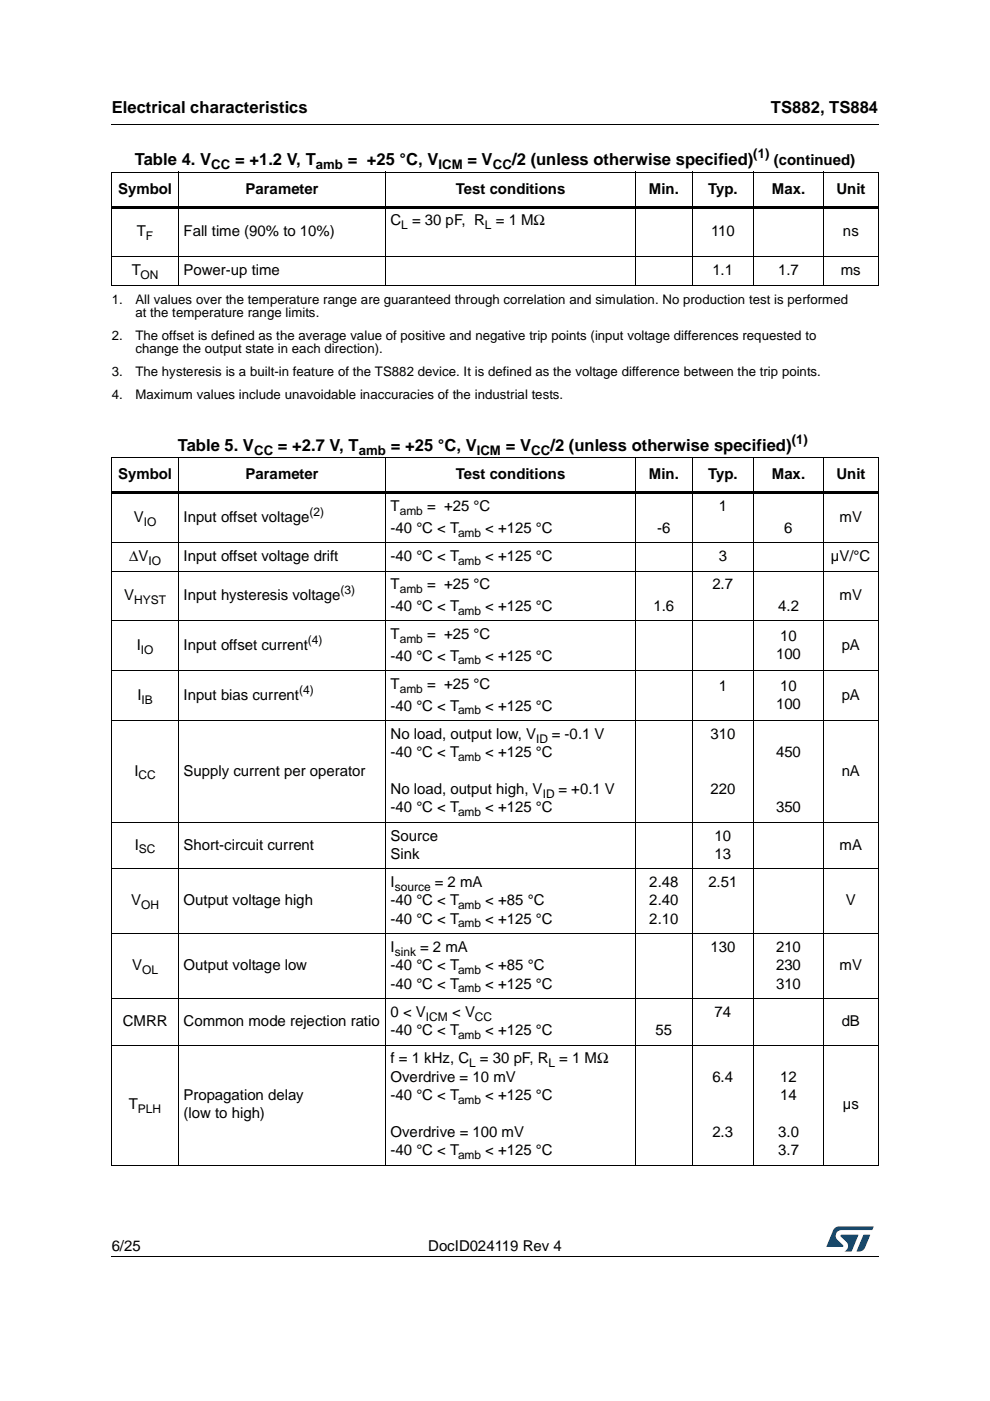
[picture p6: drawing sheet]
<svg xmlns="http://www.w3.org/2000/svg" width="210mm" height="297mm" viewBox="0 0 210 297" stroke-linecap="round" stroke-linejoin="round" font-family="sans-serif">
<defs><g id="words">
<g font-size="3.5">
<text x="23.7" y="23.9">Electrical characteristics</text>
<text x="163.4" y="23.9">TS882, TS884</text>
<text x="28.6" y="35">Table 4. V</text>
<text x="49.8" y="35">= +1.2 V, T</text>
<text x="73.7" y="35">= +25 °C, V</text>
<text x="99.1" y="35">= V</text>
<text x="108.6" y="35">/2 (unless otherwise specified)</text>
<text x="37.7" y="95.5">Table 5. V</text>
<text x="58.9" y="95.5">= +2.7 V, T</text>
<text x="82.8" y="95.5">= +25 °C, V</text>
<text x="107.3" y="95.5">= V</text>
<text x="116.7" y="95.5">/2 (unless otherwise specified)</text>
</g>
<g font-size="3.2">
<text x="164.1" y="35">(continued)</text>
<text x="25.1" y="41.1">Symbol</text>
<text x="52.1" y="41.1">Parameter</text>
<text x="96.7" y="41.1">Test conditions</text>
<text x="137.6" y="41.1">Min.</text>
<text x="150.1" y="41.1">Typ.</text>
<text x="163.7" y="41.1">Max.</text>
<text x="177.3" y="41.1">Unit</text>
<text x="82.8" y="47.8">C</text>
<text x="87.4" y="47.8">= 30 pF, R</text>
<text x="105.1" y="47.8">= 1 MΩ</text>
<text x="29" y="50.1">T</text>
<text x="38.9" y="50.1">Fall time (90% to 10%)</text>
<text x="150.7" y="50.1">110</text>
<text x="178.7" y="50.1">ns</text>
<text x="27.9" y="58.4">T</text>
<text x="38.9" y="58.4">Power-up time</text>
<text x="151" y="58.4">1.1</text>
<text x="165" y="58.4">1.7</text>
<text x="178.3" y="58.4">ms</text>
<text x="25.1" y="101.6">Symbol</text>
<text x="52.1" y="101.6">Parameter</text>
<text x="96.7" y="101.6">Test conditions</text>
<text x="137.6" y="101.6">Min.</text>
<text x="150.1" y="101.6">Typ.</text>
<text x="163.7" y="101.6">Max.</text>
<text x="177.3" y="101.6">Unit</text>
<text x="28.4" y="110.7">V</text>
<text x="38.9" y="110.7">Input offset voltage</text>
<text x="82.8" y="108.4">T</text>
<text x="82.8" y="112.9">-40 °C &lt; T</text>
<text x="90.6" y="108.4">= +25 °C</text>
<text x="102.9" y="112.9">&lt; +125 °C</text>
<text x="139.4" y="112.9">-6</text>
<text x="152.4" y="108.4">1</text>
<text x="166.3" y="112.9">6</text>
<text x="178" y="110.7">mV</text>
<text x="27.4" y="119">ΔV</text>
<text x="38.9" y="119">Input offset voltage drift</text>
<text x="82.8" y="119">-40 °C &lt; T</text>
<text x="102.9" y="119">&lt; +125 °C</text>
<text x="152.4" y="119">3</text>
<text x="176.2" y="119">µV/°C</text>
<text x="82.8" y="124.9">T</text>
<text x="90.6" y="124.9">= +25 °C</text>
<text x="151" y="124.9">2.7</text>
<text x="26.3" y="127.2">V</text>
<text x="38.9" y="127.2">Input hysteresis voltage</text>
<text x="82.8" y="129.5">-40 °C &lt; T</text>
<text x="102.9" y="129.5">&lt; +125 °C</text>
<text x="138.6" y="129.5">1.6</text>
<text x="165" y="129.5">4.2</text>
<text x="178" y="127.2">mV</text>
<text x="29" y="137.8">I</text>
<text x="38.9" y="137.8">Input offset current</text>
<text x="82.8" y="135.5">T</text>
<text x="90.6" y="135.5">= +25 °C</text>
<text x="165.4" y="135.9">10</text>
<text x="178.5" y="137.8">pA</text>
<text x="82.8" y="140.1">-40 °C &lt; T</text>
<text x="102.9" y="140.1">&lt; +125 °C</text>
<text x="164.5" y="139.7">100</text>
<text x="29.1" y="148.4">I</text>
<text x="38.9" y="148.4">Input bias current</text>
<text x="82.8" y="146.1">T</text>
<text x="90.6" y="146.1">= +25 °C</text>
<text x="152.4" y="146.5">1</text>
<text x="165.4" y="146.5">10</text>
<text x="178.5" y="148.4">pA</text>
<text x="82.8" y="150.7">-40 °C &lt; T</text>
<text x="102.9" y="150.7">&lt; +125 °C</text>
<text x="164.5" y="150.3">100</text>
<text x="82.8" y="156.7">No load, output low, V</text>
<text x="82.8" y="160.6">-40 °C &lt; T</text>
<text x="102.9" y="160.6">&lt; +125 °C</text>
<text x="117" y="156.7">= -0.1 V</text>
<text x="150.6" y="156.7">310</text>
<text x="164.5" y="160.6">450</text>
<text x="28.5" y="164.5">I</text>
<text x="38.9" y="164.5">Supply current per operator</text>
<text x="178.5" y="164.5">nA</text>
<text x="82.8" y="172.2">-40 °C &lt; T</text>
<text x="82.8" y="168.3">No load, output high, V</text>
<text x="102.9" y="172.2">&lt; +125 °C</text>
<text x="118.4" y="168.3">= +0.1 V</text>
<text x="150.6" y="168.3">220</text>
<text x="164.5" y="172.2">350</text>
<text x="82.8" y="178.2">Source</text>
<text x="151.5" y="178.2">10</text>
<text x="28.6" y="180.2">I</text>
<text x="38.9" y="180.2">Short-circuit current</text>
<text x="82.8" y="182.1">Sink</text>
<text x="151.5" y="182.1">13</text>
<text x="178" y="180.2">mA</text>
<text x="27.8" y="192">V</text>
<text x="38.9" y="192">Output voltage high</text>
<text x="82.8" y="188.1">I</text>
<text x="82.8" y="192">-40 °C &lt; T</text>
<text x="92.2" y="188.1">= 2 mA</text>
<text x="102.9" y="192">&lt; +85 °C</text>
<text x="137.7" y="188.1">2.48</text>
<text x="137.7" y="192">2.40</text>
<text x="150.2" y="188.1">2.51</text>
<text x="179.3" y="192">V</text>
<text x="82.8" y="195.8">-40 °C &lt; T</text>
<text x="102.9" y="195.8">&lt; +125 °C</text>
<text x="137.7" y="195.8">2.10</text>
<text x="82.8" y="201.8">I</text>
<text x="89.1" y="201.8">= 2 mA</text>
<text x="150.6" y="201.8">130</text>
<text x="164.5" y="201.8">210</text>
<text x="28" y="205.7">V</text>
<text x="38.9" y="205.7">Output voltage low</text>
<text x="82.8" y="205.7">-40 °C &lt; T</text>
<text x="82.8" y="209.6">-40 °C &lt; T</text>
<text x="102.9" y="205.7">&lt; +85 °C</text>
<text x="102.9" y="209.6">&lt; +125 °C</text>
<text x="164.5" y="205.7">230</text>
<text x="164.5" y="209.6">310</text>
<text x="178" y="205.7">mV</text>
<text x="82.8" y="215.6">0 &lt; V</text>
<text x="95.8" y="215.6">&lt; V</text>
<text x="151.5" y="215.6">74</text>
<text x="26" y="217.6">CMRR</text>
<text x="38.9" y="217.6">Common mode rejection ratio</text>
<text x="82.8" y="219.5">-40 °C &lt; T</text>
<text x="102.9" y="219.5">&lt; +125 °C</text>
<text x="139" y="219.5">55</text>
<text x="178.5" y="217.6">dB</text>
<text x="82.8" y="225.5">f = 1 kHz, C</text>
<text x="101.8" y="225.5">= 30 pF, R</text>
<text x="118.6" y="225.5">= 1 MΩ</text>
<text x="38.9" y="233.3">Propagation delay</text>
<text x="82.8" y="229.4">Overdrive = 10 mV</text>
<text x="82.8" y="233.3">-40 °C &lt; T</text>
<text x="102.9" y="233.3">&lt; +125 °C</text>
<text x="151" y="229.4">6.4</text>
<text x="165.4" y="229.4">12</text>
<text x="165.4" y="233.3">14</text>
<text x="27.3" y="235.2">T</text>
<text x="38.9" y="237.1">(low to high)</text>
<text x="178.7" y="235.2">µs</text>
<text x="82.8" y="241">Overdrive = 100 mV</text>
<text x="82.8" y="244.9">-40 °C &lt; T</text>
<text x="102.9" y="244.9">&lt; +125 °C</text>
<text x="151" y="241">2.3</text>
<text x="165" y="241">3.0</text>
<text x="165" y="244.9">3.7</text>
<text x="23.7" y="265.1">6/25</text>
<text x="90.8" y="265.1">DocID024119 Rev 4</text>
</g>
<g font-size="2.8">
<text x="44.8" y="35.9">CC</text>
<text x="66.9" y="35.9">amb</text>
<text x="93" y="35.9">ICM</text>
<text x="104.5" y="35.9">CC</text>
<text x="159.7" y="33.6">(1)</text>
<text x="23.7" y="64.4">1.</text>
<text x="28.7" y="64.4">All values over the temperature range are guaranteed through correlation and simulation. No production test is performed</text>
<text x="28.7" y="67.2">at the temperature range limits.</text>
<text x="23.7" y="72">2.</text>
<text x="28.7" y="72">The offset is defined as the average value of positive and negative trip points (input voltage differences requested to</text>
<text x="28.7" y="74.8">change the output state in each direction).</text>
<text x="23.7" y="79.7">3.</text>
<text x="28.7" y="79.7">The hysteresis is a built-in feature of the TS882 device. It is defined as the voltage difference between the trip points.</text>
<text x="23.7" y="84.5">4.</text>
<text x="28.7" y="84.5">Maximum values include unavoidable inaccuracies of the industrial tests.</text>
<text x="167.9" y="94.1">(1)</text>
<text x="53.9" y="96.4">CC</text>
<text x="76.1" y="96.4">amb</text>
<text x="101.1" y="96.4">ICM</text>
<text x="112.6" y="96.4">CC</text>
</g>
<g font-size="2.5">
<text x="30.9" y="50.9">F</text>
<text x="85.1" y="48.6">L</text>
<text x="102.8" y="48.6">L</text>
<text x="29.8" y="59.2">ON</text>
<text x="30.5" y="111.5">IO</text>
<text x="65.6" y="109.4">(2)</text>
<text x="84.8" y="109.1">amb</text>
<text x="97.1" y="113.7">amb</text>
<text x="31.5" y="119.7">IO</text>
<text x="97.1" y="119.7">amb</text>
<text x="72.2" y="125.9">(3)</text>
<text x="84.8" y="125.7">amb</text>
<text x="28.4" y="128">HYST</text>
<text x="97.1" y="130.3">amb</text>
<text x="65.3" y="136.5">(4)</text>
<text x="84.8" y="136.3">amb</text>
<text x="29.9" y="138.6">IO</text>
<text x="97.1" y="140.9">amb</text>
<text x="30" y="149.2">IB</text>
<text x="63.4" y="147.2">(4)</text>
<text x="84.8" y="146.9">amb</text>
<text x="97.1" y="151.5">amb</text>
<text x="97.1" y="161.4">amb</text>
<text x="113.7" y="157.5">ID</text>
<text x="29.4" y="165.2">CC</text>
<text x="97.1" y="173">amb</text>
<text x="115.1" y="169.1">ID</text>
<text x="29.5" y="180.9">SC</text>
<text x="83.7" y="188.9">source</text>
<text x="29.9" y="192.7">OH</text>
<text x="97.1" y="192.7">amb</text>
<text x="97.1" y="196.6">amb</text>
<text x="83.7" y="202.6">sink</text>
<text x="30.1" y="206.5">OL</text>
<text x="97.1" y="206.5">amb</text>
<text x="97.1" y="210.4">amb</text>
<text x="90.3" y="216.4">ICM</text>
<text x="97.1" y="220.3">amb</text>
<text x="100.7" y="216.4">CC</text>
<text x="99.5" y="226.3">L</text>
<text x="116.3" y="226.3">L</text>
<text x="29.3" y="236">PLH</text>
<text x="97.1" y="234.1">amb</text>
<text x="97.1" y="245.7">amb</text>
</g>
</g></defs>
<path d="M23.6 26.2l.1 .2zM23.6 266.3l.1 .1z" fill="#000"/>
<path d="M23.7 26.3h162.6M23.7 266.4h162.6" fill="none" stroke="#000" stroke-width=".21"/>
<path d="M175.2 260h10v5.3h-10z" fill="#fff"/>
<g fill="#005189">
<path d="M176.9 260.5l1-.5 7.3 .1-.3 .7h-6.4a1.31 1.31 0 0 0-1.3 1.1 1.31 1.31 0 0 0 .8 1.4l.7 .7 .1 .3-3.6 .1z"/>
<path d="M183.1 261.8h1.4l-.6 1.6a2.16 2.16 0 0 1-1.3 1.9l-1-.1z"/>
<path d="M178.3 261.8l3.7 .1-1.4 3.3-1.5 .1a1.43 1.43 0 0 0 .6-1.7l-1.4-1.4z"/>
</g>
<g fill="none" stroke="#000" stroke-width=".21">
<path d="M23.6 36.5h162.7M23.7 36.6v23.8M37.8 36.4v24.2M81.7 36.4v24.2M134.7 36.4v24.2M146.8 36.4v24.2M159.8 36.4v24.2M174.6 36.4v24.2M186.2 36.6v23.8M23.6 54.5h162.7M23.6 60.5h162.7M23.6 97.1h162.7"/>
<path d="M23.7 97.2v149.7M37.8 97v150.1M81.7 97v150.1M134.7 97v150.1M146.8 97v150.1M159.8 97v150.1M174.6 97v150.1M186.2 97.2v149.7M23.6 115.1h162.7M23.6 121.1h162.7M23.6 131.7h162.7M23.6 142.2h162.7"/>
<path d="M23.6 152.8h162.7M23.6 174.3h162.7M23.6 184.2h162.7M23.6 198h162.7M23.6 211.7h162.7M23.6 221.6h162.7M23.6 247h162.7"/>
</g>
<path d="M23.6 43.6h162.7v.6h-162.7zM23.6 104.2h162.7v.6h-162.7z" fill="#000"/>
<use href="#words"/>
</svg>
